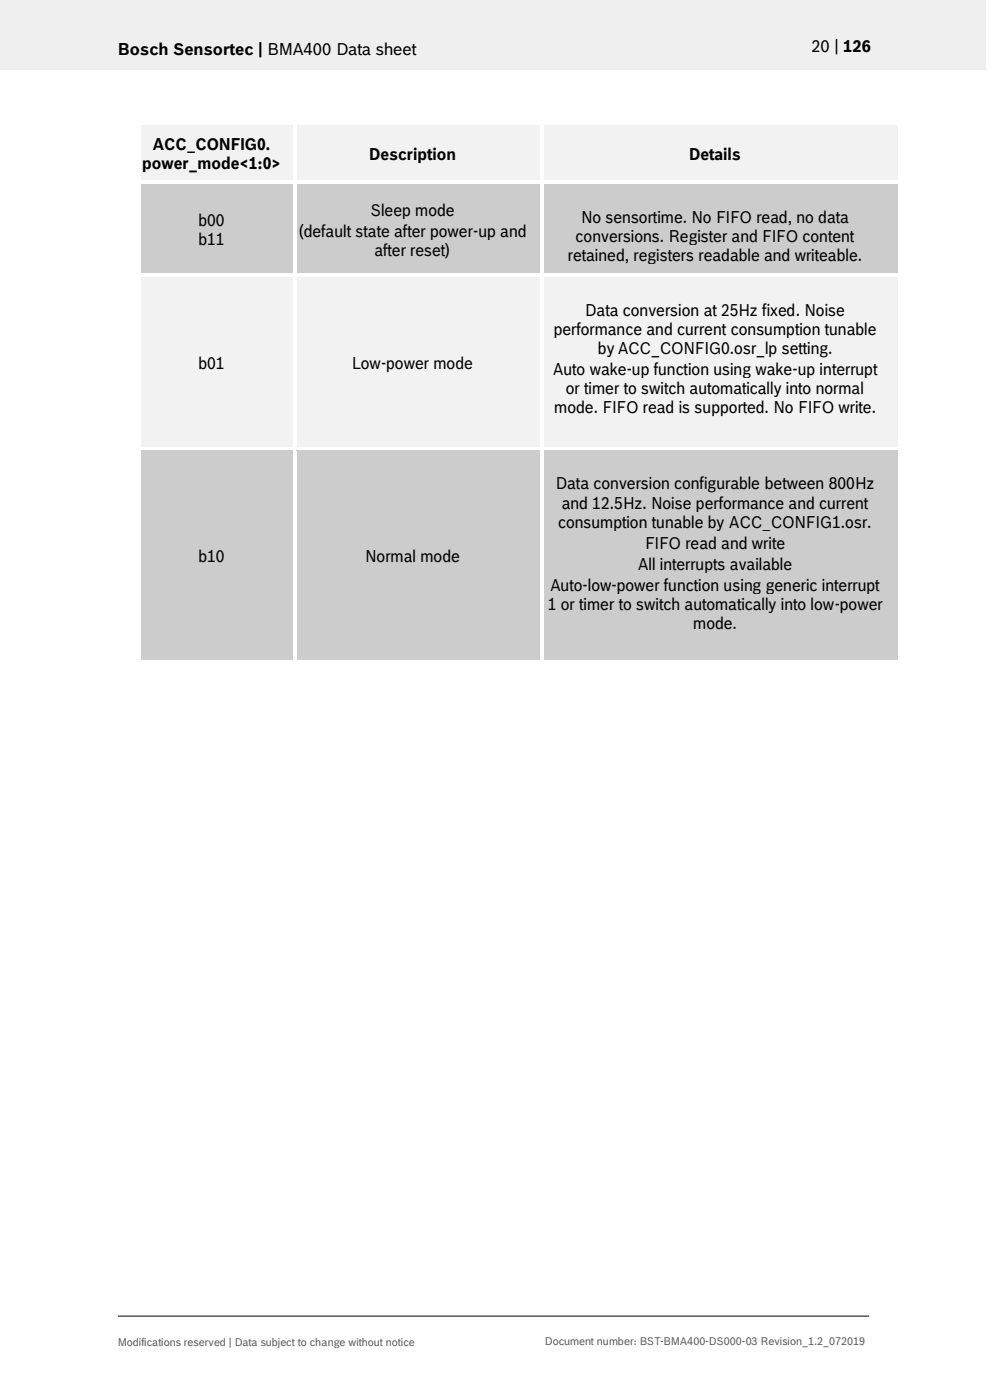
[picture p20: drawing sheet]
<svg xmlns="http://www.w3.org/2000/svg" width="210mm" height="297mm" viewBox="0 0 210 297" stroke-linecap="round" stroke-linejoin="round" font-family="sans-serif">
<defs><g id="words">
<g font-size="3.5">
<text x="25" y="11.6">Bosch Sensortec | BMA400 Data sheet</text>
<text x="172.1" y="11">20 | 126</text>
<text x="30.1" y="35.9">power_mode&lt;1:0&gt;</text>
<text x="32.4" y="31.8">ACC_CONFIG0.</text>
<text x="78.3" y="33.9">Description</text>
<text x="146.2" y="33.9">Details</text>
<text x="42.1" y="48">b00</text>
<text x="78.6" y="45.7">Sleep mode</text>
<text x="123.3" y="47.2">No sensortime. No FIFO read, no data</text>
<text x="42.1" y="52">b11</text>
<text x="63.3" y="50.2">(default state after power-up and</text>
<text x="122.1" y="51.3">conversions. Register and FIFO content</text>
<text x="79.4" y="54.3">after reset)</text>
<text x="120.5" y="55.3">retained, registers readable and writeable.</text>
<text x="117.5" y="71">performance and current consumption tunable</text>
<text x="124.1" y="67">Data conversion at 25Hz fixed. Noise</text>
<text x="126.9" y="75.1">by ACC_CONFIG0.osr_lp setting.</text>
<text x="42.1" y="78.3">b01</text>
<text x="74.7" y="78.3">Low-power mode</text>
<text x="117.3" y="79.6">Auto wake-up function using wake-up interrupt</text>
<text x="120" y="83.6">or timer to switch automatically into normal</text>
<text x="117.6" y="87.7">mode. FIFO read is supported. No FIFO write.</text>
<text x="117.9" y="103.8">Data conversion configurable between 800Hz</text>
<text x="119.2" y="107.9">and 12.5Hz. Noise performance and current</text>
<text x="118.4" y="111.9">consumption tunable by ACC_CONFIG1.osr.</text>
<text x="42.1" y="119.3">b10</text>
<text x="77.5" y="119.3">Normal mode</text>
<text x="136.8" y="116.4">FIFO read and write</text>
<text x="116.7" y="125.3">Auto-low-power function using generic interrupt</text>
<text x="135.3" y="120.9">All interrupts available</text>
<text x="116.2" y="129.4">1 or timer to switch automatically into low-power</text>
<text x="147" y="133.5">mode.</text>
</g>
<g font-size="2.3" fill="#535f6b">
<text x="25" y="285.5">Modifications reserved | Data subject to change without notice</text>
<text x="115.6" y="285.3">Document number: BST-BMA400-DS000-03 Revision_1.2_072019</text>
</g>
</g></defs>
<path d="M-.1 0h209.2v14.8h-209.2z" fill-rule="evenodd" fill="#efeff0"/>
<path d="M25 279.2h159.4" fill="none" stroke="#000" stroke-width=".21"/>
<g fill="#f2f2f2">
<path d="M30 26.5h32.1v11.8h-32.1z" fill-rule="evenodd"/>
<path d="M30 28.2h32.1v4.4h-32.1z" fill-rule="evenodd"/>
<path d="M30 32.6h32.1v4.1h-32.1z" fill-rule="evenodd"/>
<path d="M62.9 26.5h51.7v11.8h-51.7z" fill-rule="evenodd"/>
<path d="M62.9 30.2h51.7v4.4h-51.7z" fill-rule="evenodd"/>
<path d="M115.4 26.5h75v11.8h-75z" fill-rule="evenodd"/>
<path d="M115.4 30.2h75v4.4h-75z" fill-rule="evenodd"/>
</g>
<g fill="#fff">
<path d="M62.1 26.5h.8v11.8h-.8z" fill-rule="evenodd"/>
<path d="M114.6 26.5h.8v11.8h-.8z" fill-rule="evenodd"/>
</g>
<g fill="#ccc">
<path d="M30 39.1h32.1v18.9h-32.1z" fill-rule="evenodd"/>
<path d="M30 44.3h32.1v4.4h-32.1z" fill-rule="evenodd"/>
<path d="M30 48.7h32.1v4.1h-32.1z" fill-rule="evenodd"/>
<path d="M62.9 39.1h51.7v18.9h-51.7z" fill-rule="evenodd"/>
<path d="M62.9 42h51.7v4.5h-51.7z" fill-rule="evenodd"/>
<path d="M62.9 46.5h51.7v4.5h-51.7z" fill-rule="evenodd"/>
<path d="M62.9 51h51.7v4h-51.7z" fill-rule="evenodd"/>
<path d="M115.4 39.1h75v18.9h-75z" fill-rule="evenodd"/>
<path d="M115.4 39.1h75v4.4h-75z" fill-rule="evenodd"/>
<path d="M115.4 43.5h75v4.5h-75z" fill-rule="evenodd"/>
<path d="M115.4 48h75v4.1h-75z" fill-rule="evenodd"/>
<path d="M115.4 52.1h75v4h-75z" fill-rule="evenodd"/>
<path d="M115.4 56.1h75v1.9h-75z" fill-rule="evenodd"/>
</g>
<path d="M30 38.3h32.1v.7h-32.1z" fill-rule="evenodd" fill="#fff"/>
<path d="M30 39.1h32.1" fill="none" stroke="#ccc" stroke-width=".21"/>
<g fill="#fff">
<path d="M62.1 38.3h.8v.8h-.8z" fill-rule="evenodd"/>
<path d="M62.9 38.3h51.7v.7h-51.7z" fill-rule="evenodd"/>
</g>
<path d="M62.9 39.1h51.7" fill="none" stroke="#ccc" stroke-width=".21"/>
<g fill="#fff">
<path d="M114.6 38.3h.8v.8h-.8z" fill-rule="evenodd"/>
<path d="M115.4 38.3h75v.7h-75z" fill-rule="evenodd"/>
</g>
<path d="M115.4 39.1h75" fill="none" stroke="#ccc" stroke-width=".21"/>
<g fill="#fff">
<path d="M62.1 39.1h.8v18.9h-.8z" fill-rule="evenodd"/>
<path d="M114.6 39.1h.8v18.9h-.8z" fill-rule="evenodd"/>
</g>
<g fill="#f2f2f2">
<path d="M30 58.8h32.1v36.1h-32.1z" fill-rule="evenodd"/>
<path d="M30 74.6h32.1v4.5h-32.1z" fill-rule="evenodd"/>
<path d="M62.9 58.8h51.7v36.1h-51.7z" fill-rule="evenodd"/>
<path d="M62.9 74.6h51.7v4.5h-51.7z" fill-rule="evenodd"/>
<path d="M115.4 58.8h75v36.1h-75z" fill-rule="evenodd"/>
<path d="M115.4 58.8h75v4.5h-75z" fill-rule="evenodd"/>
<path d="M115.4 63.3h75v4.4h-75z" fill-rule="evenodd"/>
<path d="M115.4 67.7h75v4.1h-75z" fill-rule="evenodd"/>
<path d="M115.4 71.8h75v4.1h-75z" fill-rule="evenodd"/>
<path d="M115.4 75.9h75v4.4h-75z" fill-rule="evenodd"/>
<path d="M115.4 80.3h75v4.1h-75z" fill-rule="evenodd"/>
<path d="M115.4 84.4h75v4h-75z" fill-rule="evenodd"/>
</g>
<path d="M30 58h32.1v.8h-32.1z" fill-rule="evenodd" fill="#fff"/>
<path d="M30 58.8h32.1" fill="none" stroke="#f2f2f2" stroke-width=".21"/>
<g fill="#fff">
<path d="M62.1 58h.8v.8h-.8z" fill-rule="evenodd"/>
<path d="M62.9 58h51.7v.8h-51.7z" fill-rule="evenodd"/>
</g>
<path d="M62.9 58.8h51.7" fill="none" stroke="#f2f2f2" stroke-width=".21"/>
<g fill="#fff">
<path d="M114.6 58h.8v.8h-.8z" fill-rule="evenodd"/>
<path d="M115.4 58h75v.8h-75z" fill-rule="evenodd"/>
</g>
<path d="M115.4 58.8h75" fill="none" stroke="#f2f2f2" stroke-width=".21"/>
<g fill="#fff">
<path d="M62.1 58.8h.8v36.1h-.8z" fill-rule="evenodd"/>
<path d="M114.6 58.8h.8v36.1h-.8z" fill-rule="evenodd"/>
</g>
<g fill="#ccc">
<path d="M30 95.7h32.1v44.2h-32.1z" fill-rule="evenodd"/>
<path d="M30 115.6h32.1v4.4h-32.1z" fill-rule="evenodd"/>
<path d="M62.9 95.7h51.7v44.2h-51.7z" fill-rule="evenodd"/>
<path d="M62.9 115.6h51.7v4.4h-51.7z" fill-rule="evenodd"/>
<path d="M115.4 95.7h75v44.2h-75z" fill-rule="evenodd"/>
<path d="M115.4 95.7h75v4.4h-75z" fill-rule="evenodd"/>
<path d="M115.4 100.1h75v4.5h-75z" fill-rule="evenodd"/>
<path d="M115.4 104.6h75v4.1h-75z" fill-rule="evenodd"/>
<path d="M115.4 108.7h75v4h-75z" fill-rule="evenodd"/>
<path d="M115.4 112.7h75v4.5h-75z" fill-rule="evenodd"/>
<path d="M115.4 117.2h75v4.4h-75z" fill-rule="evenodd"/>
<path d="M115.4 121.6h75v4.5h-75z" fill-rule="evenodd"/>
<path d="M115.4 126.1h75v4.1h-75z" fill-rule="evenodd"/>
<path d="M115.4 130.2h75v4h-75z" fill-rule="evenodd"/>
<path d="M115.4 134.2h75v4.5h-75z" fill-rule="evenodd"/>
</g>
<path d="M30 94.9h32.1v.7h-32.1z" fill-rule="evenodd" fill="#fff"/>
<path d="M30 95.7h32.1" fill="none" stroke="#ccc" stroke-width=".21"/>
<g fill="#fff">
<path d="M62.1 94.9h.8v.8h-.8z" fill-rule="evenodd"/>
<path d="M62.9 94.9h51.7v.7h-51.7z" fill-rule="evenodd"/>
</g>
<path d="M62.9 95.7h51.7" fill="none" stroke="#ccc" stroke-width=".21"/>
<g fill="#fff">
<path d="M114.6 94.9h.8v.8h-.8z" fill-rule="evenodd"/>
<path d="M115.4 94.9h75v.7h-75z" fill-rule="evenodd"/>
</g>
<path d="M115.4 95.7h75" fill="none" stroke="#ccc" stroke-width=".21"/>
<g fill="#fff">
<path d="M62.1 95.7h.8v44.2h-.8z" fill-rule="evenodd"/>
<path d="M114.6 95.7h.8v44.2h-.8z" fill-rule="evenodd"/>
</g>
<use href="#words"/>
</svg>
